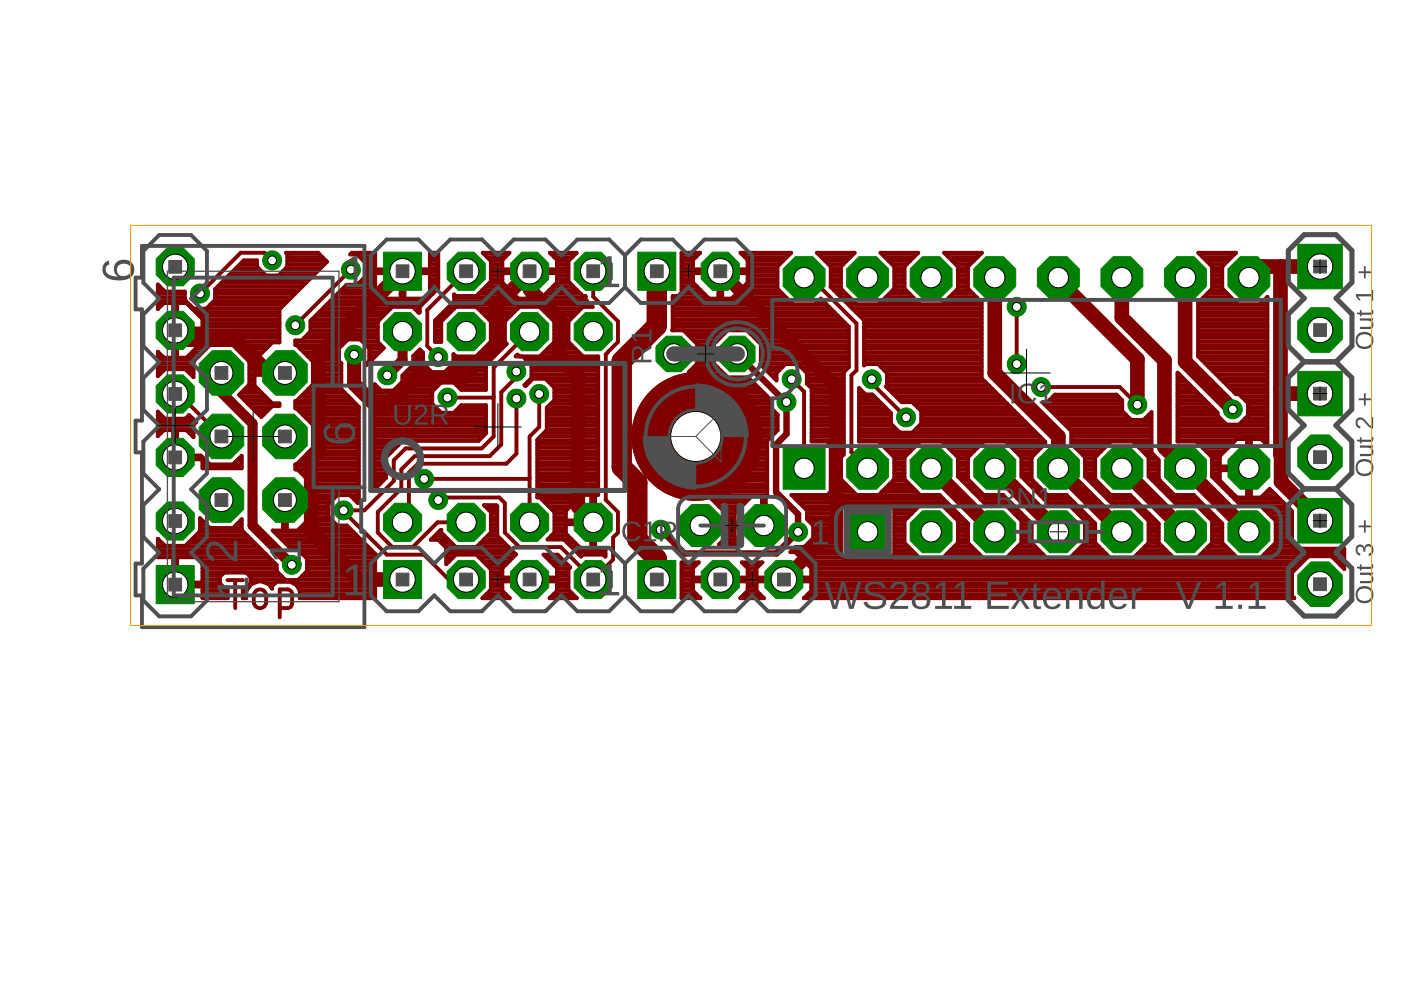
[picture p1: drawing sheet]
<svg xmlns="http://www.w3.org/2000/svg" width="297mm" height="210mm" viewBox="0 0 297 210" stroke-linecap="round" stroke-linejoin="round" font-family="sans-serif">
<g fill="none" stroke="#800000" stroke-width=".83">
<path d="M46.9 60h18M47.7 59.2h18M48.5 58.4h17.9M49.3 57.6h6.3M50.1 56.9h4.7M50.8 56.1h3.7M51.6 55.3h2.9M56.4 58.4l-1.9-1.9v-1.3h-2.8l-6.1 6.1v2.3l-1.9 1.8h-2.6l-1.9-1.8v-1.8h-4.2l-1.5-1.5v5.2l1.2-1.2h2v5.3h6.2v-2l-3.4-3.3h-2v11.5h2l3.4-3.3v-2.1h-6.2v5.4h-2l-1.2-1.2v5.2l1.5-1.5h4.3l1.7 1.7v-3.4l3.5-3.4h4.9l3.5 3.4v4.9l-2.2 2.2 4.7 4.7 2.3-2.3h1.5v-.6h-1.5l-3.7-3.8v-2.2h5.2v-.8h-5.2v-2.3l3.7-3.8h1.5v-7l10.1-10.1-1.9-1.9h-6.8l.3 .3v2.6l-1.9 1.9M57.7 55.2l-1.6-1.6h-5.1l-8.6 8.6M59.8 57.6h7.4M60.6 56.9h7.4M60.8 53.7h6.8"/>
<path d="M60.9 56.1h7.9M60.9 55.3h8.3M60.9 54.5h7.5M74.4 57.2l-11.8 11.8M74.5 53.7h5M76.2 60h3.3M76.3 54.5h3.2M76.9 59.2h2.6M77.1 55.3h2.4M77.6 58.4h1.9M77.6 57.6h7.3M77.6 56.9h1.9"/>
<path d="M77.6 56.1h1.9M84.9 58.4h.8M84.9 60h.8M84.9 59.2h.8M85.7 57.6h7.2M91.1 58.4h1.8M91.1 60h1.8M91.1 59.2h1.8M91.1 56.9h1.8M91.1 56.1h1.8M91.1 55.3h1.8M91.1 54.5h1.8"/>
<path d="M91.1 53.7h1.8M98.8 57.5l-8.2 8.2v7.7l2.3 2.3M102.5 53.7h5.4M103.3 54.5h3.8M103.8 60h2.8M104 55.3h2.5M104.1 58.4h2.4M104.1 59.2h2.4M104.1 57.6h7.8M104.1 56.9h2.4M104.1 56.1h2.4M111.9 58.4h.8"/>
<path d="M111.9 60h.8M111.9 59.2h.8M112.3 57.5l-.4 .6M112.7 57.6h7.8M116.7 53.7h5.4M117.5 54.5h3.8M118 60h2.8M118.1 58.4h2.4M118.1 59.2h2.4M118.1 56.9h2.4M118.1 56.1h2.4M118.1 55.3h2.4"/>
<path d="M125.8 57.5v5.4l5.2 5.2v4.4l-2.6 2.6v30.9l2.6 2.6v4.3l-1 1.1v4.7l-4.2 4.2-6.9-6.9h-8.8l-3.1-3.1v-6.2l-1.1-1.2h-12.4l-.6 .5M144.5 58.4h2.4M144.5 60h2.5M144.5 59.2h2.4M144.5 57.6h7.8M144.5 56.9h2.4M144.5 56.1h2.4M144.5 55.3h2.4M144.5 54.5h3M144.5 53.7h3.8M152.3 58.4h.8M152.3 60h.8"/>
<path d="M152.3 59.2h.8M153.1 57.6h11.7M157.2 53.7h10.4M157.9 54.5h8.9M158.5 60h6.3M158.5 58.4h6.3M158.5 59.2h6.3M158.5 56.9h6.3M158.5 56.1h6.7M158.5 55.3h7.5M170.5 58.9h1.4l9.7 9.7v9.9l-1.1 1.1v16.3l3.5 3.4M173.4 53.7h7.7"/>
<path d="M174.1 54.5h6.2M174.9 55.3h4.6M175.7 56.1h3M176.1 58.4h2.2M176.1 60h2.2M176.1 59.2h2.2M176.1 57.6h2.2M176.1 56.9h2.2M186.8 53.7h7.7M187.6 54.5h6.2M188.4 55.3h4.6M189.2 56.1h3"/>
<path d="M189.6 58.4h2.2M189.6 60h2.2M189.6 59.2h2.2M189.6 57.6h2.2M189.6 56.9h2.2M200.3 53.7h7.7M201.1 54.5h6.1M201.9 55.3h4.6M202.6 56.1h3.1M203.1 58.4h2.1M203.1 60h2.1M203.1 59.2h2.1"/>
<path d="M203.1 57.6h2.1M203.1 56.9h2.1M254.2 53.7h7.7M255 54.5h6.1M255.8 55.3h4.6M256.5 56.1h3.1M257 58.4h2.1M257 60h2.1M257 59.2h2.1M257 57.6h2.1M257 56.9h2.1M33.5 79.4h.3"/>
<path d="M33.5 78.6h1.1M33.5 77.8h7.5M33.5 77h7.5M33.5 76.3h7.9M33.5 75.5h.9M33.5 74.7h.1M33.5 65.4h.1M33.5 64.6h.9M33.5 63.8h6M33.5 63.1h5.7M33.5 62.3h5.7M33.5 61.5h1.1"/>
<path d="M33.5 60.7h.4M36.7 75.5h.8M36.7 74.7h.8M36.7 73.9h.8M36.7 73.2h.8M36.7 72.4h.8M36.7 71.6h.8M36.7 70.8h.8M36.7 69.3h.8M36.7 68.5h.8M36.7 67.7h.8M36.7 67h.8"/>
<path d="M36.7 66.2h.8M36.7 65.4h.8M36.7 64.6h.8M37.5 70.1h21.7M39.6 78.6h1.4M39.9 75.5h2.2M39.9 64.6h.3M40.4 79.4h.6M40.7 74.7h2.2M40.7 65.4h.3M41.4 73.9h2.3M41.5 66.2h17.7"/>
<path d="M42.2 73.2h2.3M42.2 67h17M42.9 72.4h16.3M42.9 71.6h16.3M42.9 70.8h16.3M42.9 69.3h16.3M42.9 68.5h16.3M42.9 67.7h16.3M43.8 65.4h15.6M44.6 64.6h15.6M45.3 63.8h15.7M45.6 63.1h16.2"/>
<path d="M45.6 62.3h16.9M45.6 61.5h17.7M46.2 60.7h17.9M49.4 73.2h7.8M50.2 73.9h6.2M51 74.7h4.6M51.8 75.5h3M52.5 76.3h1.6M52.9 79.4h6.3M52.9 78.6h1.1M52.9 77.8h1.1M52.9 77h1.1"/>
<path d="M62.6 72.4h10.7M62.9 73.2h9.7M63.7 73.9h8.2M64.5 74.7h7.4M64.5 71.6h15.6M65.2 75.5h6.7M65.3 70.8h14.8M65.8 70.1h14.3M65.8 69.3h14.3M65.8 68.5h14.3M66 76.3h5.9M66.1 67.7h14.4"/>
<path d="M66.3 79.4h6.1M66.3 78.6h6.1M66.3 77.8h6.1M66.3 77h6.1M66.9 67h14.4M67.7 66.2h14.4M68.5 65.4h14.3M69.2 64.6h20.2M70 63.8h20.2M70.8 63.1h9.6M71.6 62.3h8.1M72.3 61.5h7.2"/>
<path d="M72.4 77l-.5-.5v-2.6l1.8-1.9h2.7l1.9 1.9v2.6l-.5 .5M72.4 77v5.5l3.7 3.8v20.3h-.3l-1.6-1.6M73.1 60.7h6.4M76.8 72.4h3.3M77.6 73.2h3.2M77.8 77h.3M78.3 76.3h.6M78.3 75.5h1.4M78.3 74.7h2.1M78.3 73.9h2.9M84.9 63.1h.8M84.9 62.3h.8"/>
<path d="M84.9 61.5h.8M84.9 60.7h.8M85.6 79.4h17.4M86.3 78.6h5M87.1 77.8h3.4M87.6 77h2.1M87.6 76.3h2.1M87.6 75.5h2.1M87.6 75.5v1.8l-2.3 2.3v1.3l-1.9 1.9h-2.6l-1.3-1.3v22.2l2.4-2.4v-4.4l.9-.9M87.6 75.5l1.4-1.4 .7 .7v2.2l1.9 1.9h2.7l1.8-1.9M87.9 65.4h1.1M88.4 74.7h1.2"/>
<path d="M88.6 66.2h.4M89 66.2v-1.1l3.9-4v-7.5h-1.8v3.5h-5.4v6.2h3.9a1.8 1.8 0 0 0 1.5-1.5v-3.9h-11.6v3.9a1.8 1.8 0 0 0 1.6 1.5h3.8v-6.2h-5.4v-3.5h-4.9l-.3 .4h1.4l1.9 1.8v2.7l-1.9 1.9h-2.2l-7.7 7.6v2.3l-1.9 1.9h-1.3v1h.3l3.4 3.4v4.9l-3.4 3.5h-.3v1.6h.3l3.4 3.5v4.9l-3.4 3.5h-.3v1l13.5 .1M89 66.2l-.2 .2-1.3-1.3h-4.3l-3.1 3v4.4l1.3 1.3-3.6 3.6v-.4M90.3 63.1h.7M91 62.3h.8M91.1 61.5h1.4M91.1 60.7h1.8M92.2 72.4h1.4M92.2 71.6h1.4M92.2 70.8h1.4M92.2 70.1h1.4M92.2 69.3h1.4"/>
<path d="M92.2 68.5h1.4M92.5 67.7h1.5M93.3 67h1.5M94 66.2h1.5M94.6 78.6h8.4M94.8 65.4h1.5M95.4 77.8h7.6M95.6 64.6h29.6M96.1 77h7.2M96.1 76.3h8M96.1 75.5h.5M96.3 63.8h28.1"/>
<path d="M96.3 63.1h13.4M101.1 75.5h3.7M101.3 65.4h8.5M101.5 62.3h7.4M101.9 74.7h3.7M102.1 66.2h6.9M102.3 61.5h5.8M102.6 73.9h3.8M102.9 67h5.3M103 60.7h4.3M103.4 73.2h3.8M103.7 67.7h3.7"/>
<path d="M104.1 72.4h2.9M104.1 71.6h2.9M104.1 70.8h2.9M104.1 70.1h2.9M104.1 69.3h2.9M104.1 68.5h2.9M109.4 75.5h.6M109.5 78.8v1.2l-3.2 3.2v11.1l-2.5 2.4h-15.9l-2.8 2.8v4.1l-5 5v4.3l3.1 3.1h4.3l5.3-5.3h6M110.1 75.6l-.4-.4-.4 .4h5.2l3.1-3.1v-4.4l-3.1-3h-4.4l-3.1 3v4.4l.4 .4-4.4 4.4v5.4h-5.2l-1.6-1.6h-2.7l-1.8 1.9v2.6l1.8 1.9h2.7l1.6-1.6h5.2v6l-1.5 1.6h-16.2l-2.5 2.5M110.8 75.6l1.9 1.8v2.7l-1.5 1.5 .2 .3 1.6-1.6h2.7l1.8 1.9v2.7l-1.6 1.5v4.8l-2 2v12.3h.6l3.1 3.1v4.3l-1.5 1.5h3.5l3.6 3.6 .4-.4h4.4l.3 .4 .1-1.7-.2 .2h-2v-5.4h-6.2v2l3.4 3.4h2v-11.6h-2l-3.4 3.4v2h6.2v-5.4h.6v-29.3h-3.2l-3.1-3.1v-4.4l3.1-3h2.1l-1.5-1.5v-.8h-.6l-3.1-3.1v-4.4l1.8-1.7h-5.7l1.5 1.5v2h-5.4v6.2h2l3.4-3.4v-2h-11.6v2l3.4 3.4h2v-6.2h-5.4v-2l1.5-1.5h-5.7l1.8 1.7v4.4l-3.1 3.1h-4.4l-.3-.4v1.5l-4.1 4.1v4.5h1.4v-4.4l3-3h4.4l3.1 3v4.4l-3.1 3.1h-4.4l-.5-.5v1.9M111.5 76.3h15.3M111.9 63.1h.8"/>
<path d="M111.9 62.3h.8M111.9 61.5h.8M111.9 60.7h.8M112.3 77h14.5M112.3 70.3l-7.6 7.6v14.6l-2.6 2.6h-16.1l-2.5 2.5v4.4l-6.2 6.2h-4.4v.3l9.1 9.1h7.9l5.2 5.3h3.7M112.7 79.4h14.1M112.7 78.6h14.1M112.7 77.8h14.1M114.6 75.5h8.9M114.8 65.4h8.5M114.9 63.1h9.3M115.3 74.7h7.4"/>
<path d="M115.6 66.2h6.9M115.7 62.3h7.4M116.1 73.9h5.9M116.4 67h5.3M116.5 61.5h5.8M116.9 73.2h4.3M117.1 67.7h3.8M117.3 60.7h4.3M117.6 72.4h2.9M117.6 71.6h2.9M117.6 70.8h2.9M117.6 70.1h2.9"/>
<path d="M117.6 69.3h2.9M117.6 68.5h2.9M142.6 69.3h37.4M142.6 68.5h36.6M142.6 67.7h35.8M142.6 67h35.1M142.6 66.2h34.3M142.6 65.4h33.5M142.6 64.6h32.7M142.6 63.8h24.8M142.6 63.1h7.5M144.3 62.3h5"/>
<path d="M144.5 61.5h4M144.5 60.7h3.3M144.9 70.1h9.3M145.7 70.8h7.8M146.3 78.6h6.5M146.5 71.6h6.2M147.1 77.8h5M147.3 72.4h4.6M147.8 77h3.5M147.8 76.3h3.5M147.8 75.5h3.5M147.8 74.7h3.5"/>
<path d="M147.8 73.9h3.5M147.8 73.2h3.5M147.8 77.1l-1.8 1.8 2.8-.2M148.8 78.7l4.9 1.4M148.8 78.7h.1M151.3 79.4h2.3M151.3 77.1l3 2.9h4.1l.1-.1 5 5v1.7l1.4 1.3v3.3l-2.2 2.3 .1 11.7h-.5v5.8h-6.6v-2.2l3.7-3.6h2.1v6.6h-5.8v2.2l1.5 1.4h-4.8l1.7-1.7v-4.6l-3.2-3.3 2.8-.8M151.3 77.1v-4.1l3-3h4.1l2.9 3v4.1M152.3 63.1h.8M152.3 62.3h.8M152.3 61.5h.8M152.3 60.7h.8"/>
<path d="M155.4 63.1h11.3M156.1 62.3h9.8M156.9 61.5h8.2M157.7 60.7h7.1M158.4 70.1h21.6M159.2 70.8h20.8M160 71.6h20M160.7 72.4h19.3M161.3 77h18.7M161.3 76.3h18.7M161.3 75.5h18.7M161.3 74.7h18.7"/>
<path d="M161.3 73.9h18.7M161.3 73.2h18.7M161.3 77.1l-.1 .1 3.4 3.5v-1.6l1.9-1.9h2.7l1.9 1.9v2.2l1 1v11.3h3.3l.7 .7v9.9M161.8 77.8h4.1M162.6 78.6h2.5M163.3 79.4h1.3M169.8 77.8h10.2M170.6 78.6h8.6M171.1 79.4h7.8M173.5 63.8h1.1M176.1 60.7h2.2M176.8 61.5h1.8"/>
<path d="M177.6 62.3h1.8M178.4 63.1h1.7M179.1 63.8h1.8M179.9 64.6h28.2M180 69.3l-6-6-1.2 1.2h-4.7l-3.3-3.3v-4.7l2.9-2.9h-10.7l1.5 1.5v2h-5.4v6.2h2l3.4-3.4v-2h-11.6v2l3.4 3.4h2v-6.2h-5.4v-2l1.5-1.5h-3.9v8.5l-.7 .7h-1.2l-.1 7.2h2.4l2.9 3v4.1M180 69.3v8.6l-1.1 1v17.4l-.6 .6v4.7l3.3 3.3h4.7l3.3-3.3v-4.7l-3.3-3.3h-4.2v-11.3l1.4 1.3h1.5l3.9 4v2.2l1.9 1.9h2.6l1.9-1.9v-2.6M180.7 65.4h27.4M181.5 66.2h26.6M182.2 67h25.9M183 67.7h25.1M183.2 77h24.9M183.2 76.3h24.9"/>
<path d="M183.2 75.5h24.9M183.2 74.7h24.9M183.2 73.9h24.9M183.2 73.2h24.9M183.2 72.4h24.9M183.2 71.6h24.9M183.2 70.8h24.9M183.2 70.1h24.9M183.2 69.3h24.9M183.2 68.5h24.9M186.8 77.8h21.3M187 63.8h7.4"/>
<path d="M187.6 78.6h20.5M187.7 63.1h5.9M188 79.4h20.1M188.5 62.3h4.3M189.3 61.5h2.8M189.6 60.7h2.2M200.4 63.8h7.5M201.2 63.1h5.9M202 62.3h4.3M202.8 61.5h2.7M203.1 60.7h2.1M215.6 65.1v12.1"/>
<path d="M249.7 79.4h.3M254 75.5h14.7M254 74.7h14.7M254 73.9h14.7M254 73.2h14.7M254 72.4h14.7M254 71.6h14.7M254 70.8h14.7M254 70.1h14.7M254 69.3h14.7M254 68.5h14.7M254 67.7h14.7"/>
<path d="M254 67h14.7M254 66.2h14.7M254 65.4h14.7M254 64.6h14.7M254.4 63.8h7.4M254.7 76.3h14M255.1 63.1h5.9M255.5 77h13.2M255.9 62.3h4.3M256.3 77.8h12.4M256.7 61.5h2.8M257 60.7h2.1"/>
<path d="M257.1 78.6h11.6M257.9 79.4h10.8M267.8 63.8h.9M268.6 63.1h.1M33.5 87.3l1.5 1.5h4.3l.8-.8 1.5 1.5-.6 .6v2.6l-1.5-1.5h-2v6.2h5.4v1.9h8.3v-2.7l-1.8 1.9h-4.9l-1.9-1.9h-5.9v-5.4h-2l-1.2 1.3zM33.5 91.8h.6M33.5 91h7.5M33.5 90.3h7.5M33.5 89.5h8.1M33.5 88.7h1.4M33.5 87.9h.6M36.7 96.5h.8"/>
<path d="M36.7 95.7h.8M36.7 94.9h.8M36.7 94.1h.8M36.7 93.4h.8M36.7 92.6h.8M36.7 91.8h.8M37.1 83.5h.8l9 9M37.5 97.2h5.7M39.4 88.7h1.4M40.1 91.8h.9M40.9 92.6h.1M42.9 98.8h8.3"/>
<path d="M42.9 98h1.1M49.8 98h1.4M50.6 97.2h.6M51 84h5.2M51.1 83.3h4.4M51.8 84.8h5.2M51.9 82.5h2.8M52.6 85.6h6.6M52.7 81.7h1.3M52.9 80.9h1.1M52.9 80.2h1.1M53.3 86.4h4.1"/>
<path d="M54.1 87.1h2.6M54.9 87.9h1M62.6 98.8h13.5M62.6 86.4h13.5M62.6 85.6h12.8M63.1 84.8h11.5M63.1 99.5l3.8 3.8v2.3h-6.1v6.9h2.3l3.8-3.8v-2.3h-6.9v6.1h-2.2l4.1 4h1.3l1.9 1.9v2.7l-1.9 1.9h-2.7l-1.8-1.9v-1.3l-7.5-7.4v-2.3l-1.8 1.9h-4.9l-2.1-2.1v2.7l-3.1 3.1h-4.3l-1.5-1.5v4h3.2v5.3h6.2v-3.8a1.73 1.73 0 0 0-1.5-1.5h-3.9v6.2h5.4v2.4h5.4v-2.2h-.8l-.9-.9M63.3 98h12.8M63.4 87.1h12.7M63.8 84h10.1M64.1 97.2h12M64.2 87.9h11.9"/>
<path d="M64.6 83.3h8.5M64.9 96.5h11.2M65 88.7h11.1M65.4 82.5h7M65.7 95.7h10.4M65.7 89.5h10.4M66.2 81.7h6.2M66.3 94.9h9.8M66.3 94.1h9.8M66.3 93.4h9.8M66.3 92.6h9.8M66.3 91.8h9.8"/>
<path d="M66.3 91h9.8M66.3 90.3h9.8M66.3 80.9h6.1M66.3 80.2h6.1M79.5 98.8h2.4M79.5 98h2.4M79.5 97.2h2.4M79.5 96.5h2.8M79.5 95.7h3.6M79.5 94.9h4.4M79.5 94.1h5.1M79.5 93.4h22.1"/>
<path d="M79.5 92.6h22.8M79.5 91.8h23.5M79.5 91h23.5M79.5 90.3h23.5M79.5 89.5h23.5M79.5 88.7h23.5M79.5 87.9h23.5M79.5 87.1h13.7M79.5 86.4h12.9M79.5 85.6h12.2M79.5 84.8h12.2M79.5 84h12.2"/>
<path d="M79.5 83.3h12.2M79.5 82.5h1M79.5 81.7h.2M79.5 99.6h2.4M82.8 96h.1M83.8 82.5h8.3M84.4 94.4h.1M84.5 81.7h8.4M85.3 80.9h17.7M85.3 80.2h17.7M96.6 87.1h6.4M96.8 81.7h6.2"/>
<path d="M97.4 86.4h5.6M97.6 82.5h5.4M104.7 84.1l-.2 .2h-9.6M109.5 84.5v11.7l-2.1 2.1h-18.8l-1.9 1.9v9.2l-1.4 1.3M111.3 81.7h.3M111.9 80.9h.5M112.7 80.2h14.1M113.9 98.8h12.9M113.9 98h12.9M113.9 97.2h12.9M113.9 96.5h12.9M113.9 95.7h12.9"/>
<path d="M113.9 94.9h12.9M113.9 94.1h12.9M113.9 93.4h12.9M113.9 99.6h12.9M114.3 83.5v7l-2 2v18.2M114.6 92.6h12.2M115.3 91.8h11.5M115.9 91h10.9M115.9 90.3h10.9M115.9 89.5h10.9M115.9 88.7h10.9M115.9 87.9h10.9"/>
<path d="M115.9 87.1h10.9M116 86.4h10.8M116.3 80.9h10.5M116.8 85.6h10M117.1 81.7h9.7M117.5 84.8h9.3M117.5 84h9.3M117.5 83.3h9.3M117.5 82.5h9.3M153.7 80.1l4.1 3.1M153.7 80.1h.1M153.8 80.2h5"/>
<path d="M154.8 80.9h4.8M155.9 81.7h4.4M156.9 82.5h4.2M157.8 83.2l2.7 4.3M157.8 83.2h.1M157.9 83.3h4M158.3 84h4.4M158.8 84.8h4.6M159.3 99.6h3.4M159.3 85.6h4.2M159.7 98.8h3M159.8 86.4h3.7"/>
<path d="M160.2 98h2.5M160.3 87.1h3.8M160.5 97.6h.1M160.5 97.6l-2.7 4.3M160.5 87.5l.9 5-.9 5.1M160.5 87.5h.1M160.5 97.2h2.2M160.6 87.9h4.3M160.7 96.5h2M160.7 88.7h4.2M160.8 95.7h1.9M160.9 89.5h4"/>
<path d="M161 94.9h1.7M161 90.3h3.9M161.1 94.1h1.6M161.1 91h3.8M161.3 93.4h1.5M161.3 91.8h3M161.4 92.6h2.1M164.1 80.2h.5M167.9 80.4l2.6 2.6v16.3M171.1 80.9h7.8M171.1 80.2h7.8M171.4 81.7h7.5"/>
<path d="M172.1 93.4h6.8M172.1 92.6h6.8M172.1 91.8h6.8M172.1 91h6.8M172.1 90.3h6.8M172.1 89.5h6.8M172.1 88.7h6.8M172.1 87.9h6.8M172.1 87.1h6.8M172.1 86.4h6.8M172.1 85.6h6.8M172.1 84.8h6.8"/>
<path d="M172.1 84h6.8M172.1 82.5h6.8M172.1 83.3h6.8M175.9 94.1h3M176.1 98.8h2.2M176.1 98h2.2M176.1 97.2h2.2M176.1 96.5h2.7M176.1 95.7h2.8M176.1 94.9h2.8M176.1 99.6h2.2M182.1 93.4h39.2"/>
<path d="M182.1 92.6h38.4M182.1 91.8h37.6M182.1 91h8M182.1 90.3h7.2M182.1 89.5h6.8M182.1 88.7h6.8M182.1 87.9h6.8M182.1 87.1h6.3M182.1 86.4h5.6M182.1 85.6h4.8M182.1 84.8h4M182.1 84h3.3"/>
<path d="M182.1 83.3h1M182.1 82.5h.2M184.8 80.4v.8l7.3 7.3M186.8 94.1h7.8M187.6 94.9h6.2M188 81.7h21.6M188 80.9h20.9M188 80.2h20.1M188.4 95.7h4.6M188.4 82.5h22M189.1 96.5h3.1M189.1 83.3h22.1"/>
<path d="M189.6 98.8h2.2M189.6 98h2.2M189.6 97.2h2.2M189.6 99.6h2.2M189.9 84h22.1M190.7 84.8h22M193.7 85.6h19.8M194.1 91h24.8M194.5 86.4h19.8M194.9 90.3h23.3M195.3 87.1h19.8M195.3 87.2l-1.9-1.9h-2.2l-3.4-3.3 .2-.3v-2.6l-1.8-1.9h-2.7l-.3 .3v-9.6l-7.1-7v-4.4l-2.9-2.9h8l-2.9 2.9v4.7l3.3 3.3h4.7l3.3-3.3v-4.7l-2.9-2.9h8l-2.9 2.9v4.7l3.3 3.3h4.7l3.3-3.3v-4.7l-2.9-2.9h8l-3 2.9v4.7l2.9 2.9v16.1l13.5 13.5v.3l-2.9 2.9v4.7l3.3 3.3h4.1l6.1 6.1v4.1"/>
<path d="M195.3 89.5h22.1M195.3 88.7h21.3M195.3 87.9h20.5M200.3 94.1h7.7M201.1 94.9h6.2M201.8 95.7h4.7M202.6 96.5h3.1M203.1 98.8h2.1M203.1 98h2.1M203.1 97.2h2.1M203.1 99.6h2.1M213.8 94.1h7.7"/>
<path d="M214.5 94.9h6.2M215.3 95.7h4.7M216.1 96.5h3.1M216.6 98.8h2.1M216.6 98h2.1M216.6 97.2h2.1M216.6 99.6h2.1M220.7 82.1h16.7l3.8 3.7M221.3 85.6h16.6M222.1 86.4h15.8M222.5 84.8h15.4M222.9 87.1h15"/>
<path d="M223.3 84h13.8M223.6 87.9h15.1M224.4 88.7h15.1M225.2 89.5h18.9M226 90.3h18.1M226.8 91h17.3M227.1 93.4h17M227.1 92.6h17M227.1 91.8h17M227.2 94.1h7.8M228 94.9h6.2M228.8 95.7h4.6"/>
<path d="M229.6 96.5h3.1M230 98.8h2.2M230 98h2.2M230 97.2h2.2M230 99.6h2.2M237.9 87.1l1.9 1.9h2.7l1.6-1.6v8.6l1.6 1.5v4.1l3.3 3.3h4.1l6 6.1v4.1M237.9 87.1v-2.2l-1.2-1.2h-13l-1.6 1.6h-1.1l6.1 6.1v2.6l2.9 2.9v4.1l6.1 6.1h4.1l3.3 3.3v4.7M240.7 94.1h3.4M241.5 94.9h2.6M242.3 95.7h1.8M242.8 88.7h1.3M243 96.5h1.6"/>
<path d="M243.5 98.8h2.2M243.5 98h2.2M243.5 97.2h1.9M243.5 99.6h2.2M243.6 87.9h.5M249.7 93.4h12.3M249.7 92.6h19M249.7 91.8h19M249.7 91h19M249.7 90.3h19M249.7 89.5h9.8M249.7 88.7h9"/>
<path d="M249.7 87.9h8.4M249.7 87.1h8.1M249.7 86.4h7.3M249.7 85.6h6.5M249.7 84.8h5.8M249.7 84h5M249.7 83.3h4.2M249.7 82.5h3.4M249.7 81.7h2.7M249.7 80.9h1.9M249.7 80.2h1.1M254.2 94.1h7"/>
<path d="M255 94.9h5.4M255.7 95.7h3.9M256.5 96.5h2.3M257 98.8h1.6M257 98h1.6M257 97.2h1.6M257 99.6h7.4M258.6 80.2h10.1M259.4 80.9h9.3M260.2 81.7h8.5M260.9 82.5h7.8M261.7 83.3h7"/>
<path d="M263.1 84h5.6M263.2 89.5h5.5M263.9 84.8h4.8M264 88.7h4.7M264.4 98.9h.8v-5.8h2.2l1.3 1.3v-31.5l-1.6 1.6h-4.6l-3.4-3.3v-4.7l3-2.9h-8l2.9 2.9v4.7l-3 3v11.4l8.1 8h.6l1.9 1.9v2.6l-1.9 1.9h-2.7l-1.9-1.9v-.6l-8.4-8.5v14.6h4l3.3 3.3v4.1l6.1 6.1h4l3.4 3.3v4.7M264.4 98.8h.8M264.4 98h.8M264.4 97.2h.8M264.4 96.5h.8M264.4 95.7h.8M264.4 94.9h.8M264.4 94.1h.8"/>
<path d="M264.4 93.4h.8M264.4 98.9h-5.8v-2.2l3.6-3.6h2.2v12.4h-2.2l-3.6-3.6v-2.2h6.6v5.8h2.2l1.8-1.8 4.7 4.7v7.2l.7 .7h10.4v4.3l-2.7-2.7h-4.9l-3.5 3.5v4.9l.5 .5h-104l1.6-1.5v-2h-5.4v-.9h5.4v-1.9l-3.4-3.4h-1l1.1-1.1h1.8l1.9-1.9v-2.7l-1.3-1.3v-1.9l-3.3-3.3h7.6l.7-.7M264.6 87.9h4.1M264.6 87.1h4.1M264.6 86.4h4.1M264.6 85.6h4.1M267.7 93.4h1M268.4 94.1h.3M33.5 117.4h22.8M33.5 116.6h22M33.5 115.9h21.2M33.5 115.1h.8"/>
<path d="M33.5 114.3h.1M36.7 119.8h.8M36.7 119h.8M36.7 118.2h.8M39.9 115.1h14.1M40.7 114.3h12.5M41.5 113.6h10.9M41.7 118.2h15.4M42.3 112.8h9.3M42.4 112h8.8M42.4 111.2h1.4M42.4 110.4h.6"/>
<path d="M42.7 119h15.1M42.9 119.8h15.7M50.1 111.2h1.1M50.9 110.4h.3M58.1 112.8h16.8M58.9 113.6h16.8M59.7 114.3h16.8M60 112h.8M60 111.2h.8M60 110.4h.8M60 109.7h.8M60 108.9h.8"/>
<path d="M60 108.1h.8M60 107.3h.8M60 106.6h.8M60.5 115.1h16.7M60.8 105.8h9.9M61.2 115.9h16.8M63.3 116.6h15.5M63.6 112h10.5M63.9 100.4h12.2M64.1 117.4h15.4M64.4 111.2h6.9M64.7 101.1h11.4"/>
<path d="M64.9 118.2h14.8M65.1 119.8h14.4M65.1 119h14.4M65.1 110.4h5.4M65.4 101.9h10.7M65.9 109.7h3.9M66.2 102.7h9.9M66.7 108.9h2.9M66.9 108.1h2.7M66.9 107.3h2.7M66.9 106.6h3.1M66.9 105h9.2"/>
<path d="M66.9 104.2h9.2M66.9 103.5h9.2M71.5 105l-1.9 1.9v2.6l1.9 1.9h2.1l6.3 6.4-.4 .8v3.8h5.4v.9h-5.4v3.5h-15.9v-1.5l-.7-1.2M75 105.8h1.1M75.8 106.6h.3M79.5 103.5h.2M79.5 102.7h1M79.5 101.9h1.8M79.5 101.1h2.4M79.5 100.4h2.4M91.5 114.3h3.5M92.2 113.6h2"/>
<path d="M93 112.8h.6M93.6 115.1h2.2M94.4 115.9h2.1M94.6 119h.7M94.6 118.2h1.4M94.6 117.4h14.7M94.6 116.6h13.9M101.1 115.9h6.6M101.6 118.2h7.2M101.9 115.1h5.1M102.4 119h5.6M102.7 114.3h3.5"/>
<path d="M102.8 107.3h2.6M103.1 119.8h4.1M103.4 113.6h2M103.6 108.1h1.8M104.1 112.8h1.3M104.1 112h1.3M104.1 111.2h1.3M104.1 110.4h1.3M104.1 109.7h1.3M104.1 108.9h1.3M105.4 107.3l-.2-.2h-2.6l1.5 1.5v4.3l-3.1 3.1h-4.4l-3-3.1v-.5l-2.2 2h1.5l1.7 1.7v3.5l2-2h4.4l3.1 3.1v4.3l-1.8 1.8h5.8l-1.6-1.5v-2h5.4v-.9h-5.4v-1.9l2.9-2.9-.9-.9M105.4 107.3v6.3l3.1 3.1"/>
<path d="M112.3 101.3l-.2 .2h-22.2M113.9 105h9.4M113.9 104.2h12.9M113.9 103.5h12.9M113.9 102.7h12.9M113.9 101.9h12.9M113.9 101.1h12.9M113.9 100.4h12.9M114.8 105.8h7.7M115.2 117.6h3l2.7 2.7-.4 .4v4.3l1.8 1.8h-5.8l1.6-1.5v-2h-5.4v-.9h5.4v-1.9zM115.5 106.6h6.3M115.8 118.2h3"/>
<path d="M116.1 114.3h5.1M116.3 107.3h4.7M116.6 119h3M116.9 113.6h3.5M117.1 108.1h3.1M117.4 119.8h3M117.6 112.8h2.4M117.6 112h2.4M117.6 111.2h2.4M117.6 110.4h7.8M117.6 109.7h2.4M117.6 108.9h2.4"/>
<path d="M120.3 115.1h1.6M121.1 115.9h1.6M121.9 116.6h6.5M122.6 117.4h5.8M125.4 115.9h.8M125.4 115.1h.8M125.4 114.3h.8M125.4 113.6h.8M125.4 112.8h.8M125.4 112h.8M125.4 111.2h.8M125.4 109.7h.8"/>
<path d="M125.4 108.9h.8M125.4 108.1h.8M125.4 107.3h.8M125.4 106.6h.8M125.4 105.8h.8M125.4 105h.8M144.5 119.2h3.7l-1.3 1.3v1.9h5.4v.9h-5.4v2l1.6 1.5h-4zM144.5 119.8h3.1M151 105.8h7.8M151.6 106.6h6.4M152.4 107.3h4.9M152.8 115.1h4.1"/>
<path d="M153.2 108.1h3.3M153.6 114.3h2.5M153.7 105h.1M153.7 105h9M154 108.9h1.7M154.1 113.6h1.6M154.1 112.8h1.6M154.1 112h1.6M154.1 111.2h7.4M154.1 110.4h1.6M154.1 109.7h1.6M154.7 104.2h8"/>
<path d="M155.8 103.5h6.9M156.8 102.7h5.9M157.8 101.9l-4.1 3.1M157.8 101.9v.1M157.8 119.8h3.3M157.8 101.9h4.9M158.3 101.1h4.4M158.8 100.4h3.9M161.5 110.4h.8M161.5 109.7h.8M161.5 108.9h.8M161.5 108.1h.8"/>
<path d="M161.5 107.3h.8M161.5 106.6h.8M161.5 105.8h.8M167.9 105h31.3M168 116.6h10.3M168.7 105.8h31.3M169 117.4h9.3M169.4 106.6h31.4M169.7 118.2h9.1M170.2 107.3h8.6M170.5 119h105.9M170.6 115.9h7.7"/>
<path d="M171 108.1h7.3M171.1 109.7h7.2M171.1 108.9h7.2M171.3 119.8h104.3M171.4 115.1h6.9M171.4 110.4h6.9M172.2 114.3h6.1M172.2 111.2h6.1M172.4 113.6h5.9M172.4 112.8h5.9M172.4 112h5.9M176.1 104.2h4.8"/>
<path d="M176.1 103.5h4M176.1 102.7h3.2M176.1 101.9h2.5M176.1 101.1h2.2M176.1 100.4h2.2M178.3 107.8l.7-.7h9.9l.7 .7v9.9l-.7 .7h-9.9l-.7-.7zM187 104.2h7.4M187.8 103.5h5.8M188.6 102.7h4.2M189.1 118.2h5.8M189.1 107.3h5.7M189.3 101.9h2.7"/>
<path d="M189.6 117.4h4.5M189.6 116.6h3.7M189.6 115.9h3M189.6 115.1h2.2M189.6 114.3h2.2M189.6 113.6h2.2M189.6 112.8h2.2M189.6 112h2.2M189.6 111.2h2.2M189.6 110.4h2.2M189.6 109.7h2.9M189.6 108.9h3.7"/>
<path d="M189.6 108.1h4.5M189.6 101.1h2.2M189.6 100.4h2.2M200 118.2h8.3M200 107.3h1.6M200.7 117.4h6.9M200.8 108.1h1.6M201.5 116.6h5.3M201.6 108.9h1.5M202.3 115.9h3.7M202.3 109.7h1.6M203.1 115.1h2.2"/>
<path d="M203.1 114.3h2.1M203.1 113.6h2.1M203.1 112.8h2.1M203.1 112h2.1M203.1 111.2h2.1M203.1 110.4h1.6M203.1 100.4h2.1M203.2 101.1h2M203.9 101.9h1.6M204.7 102.7h1.6M205.2 115.1v-4.1l-6-6.1h-4.1l-3.3-3.3v-4.7l3.3-3.3h4.7l3.3 3.3v4.1l6 6.1h4.2l3.3 3.3v4.7M205.2 115.1l3.4 3.3h4.7l3.3-3.3"/>
<path d="M205.5 103.5h1.6M206.3 104.2h1.5M207.1 105h5.6M207.8 105.8h5.7M208.6 106.6h5.7M213.4 118.2h8.4M213.5 107.3h1.6M214.2 117.4h6.8M214.3 108.1h1.5M215 116.6h5.3M215 108.9h1.6M215.8 115.9h3.7"/>
<path d="M215.8 109.7h1.6M216.6 115.1h2.1M216.6 114.3h2.1M216.6 113.6h2.1M216.6 112.8h2.1M216.6 112h2.1M216.6 111.2h2.1M216.6 110.4h1.6M216.6 100.4h2.1M216.6 101.1h2.1M217.4 101.9h1.6M218.2 102.7h1.6"/>
<path d="M218.7 115.1v-4.1l-6-6.1h-4.1l-3.4-3.3v-4.7l3.4-3.3h4.7l3.3 3.3v4.1l6 6.1h4.1l3.3 3.3v4.7M218.7 115.1l3.3 3.3h4.7l3.3-3.3M219 103.5h1.5M219.8 104.2h1.5M220.5 105h5.7M221.3 105.8h5.7M222.1 106.6h5.7M226.9 118.2h8.4M227 107.3h1.5M227.7 117.4h6.8M227.7 108.1h1.6M228.5 116.6h5.2"/>
<path d="M228.5 108.9h1.6M229.3 115.9h3.7M229.3 109.7h1.6M230 115.1h2.2M230 114.3h2.2M230 113.6h2.2M230 112.8h2.2M230 112h2.2M230 111.2h2.2M230 110.4h1.6M230 100.4h2.2M230.1 101.1h2.1"/>
<path d="M230.9 101.9h1.6M231.7 102.7h1.5M232.2 115.1l3.3 3.3h4.7l3.3-3.3M232.5 103.5h1.5M233.2 104.2h1.6M234 105h5.7M234.8 105.8h5.7M235.6 106.6h5.6M240.4 118.2h8.4M240.4 107.3h1.6M241.2 117.4h6.8M241.2 108.1h1.6"/>
<path d="M242 116.6h5.2M242 108.9h1.6M242.7 115.9h3.7M242.8 109.7h1.5M243.5 115.1h2.2M243.5 114.3h2.2M243.5 113.6h2.2M243.5 112.8h2.2M243.5 112h2.2M243.5 111.2h2.2M243.5 110.4h1.6M243.5 100.4h2.2"/>
<path d="M243.6 101.1h2.1M244.4 101.9h1.5M245.2 102.7h1.5M245.7 115.1v-4.1l-6.1-6.1h-4.1l-3.3-3.3v-4.7l3.3-3.3h4.7l3.3 3.3v4.1l6.1 6.1h4.1l3.3 3.3v4.7M245.7 115.1l3.3 3.3h4.7l3.3-3.3M245.9 103.5h1.6M246.7 104.2h1.6M247.5 105h5.7M248.3 105.8h5.6M249 106.6h5.7M253.9 118.2h8.4M253.9 107.3h1.6"/>
<path d="M254.7 117.4h6.8M254.7 108.1h1.5M255.4 116.6h5.3M255.5 108.9h1.5M256.2 115.9h3.7M256.2 109.7h1.6M257 115.1h2.1M257 114.3h2.1M257 113.6h2.1M257 112.8h2.1M257 112h2.1M257 111.2h2.1"/>
<path d="M257 110.4h1.6M257 100.4h1.6M257.1 101.1h1.5M257.9 101.9h.8M258.6 102.7h.8M259.1 115.1l3.4 3.3h4.6l3.4-3.3M259.4 103.5h.8M260.2 104.2h.8M261 105h.8M261.7 105.8h9.6M262.5 106.6h9.6M264.4 105h.8"/>
<path d="M264.4 104.2h.8M264.4 103.5h.8M264.4 102.7h.8M264.4 101.9h.8M264.4 101.1h.8M264.4 100.4h.8M267.4 118.2h9.7M267.4 107.3h5.5M267.8 105h2.8M268.1 117.4h16.9M268.2 108.1h5.5M268.6 104.2h1.2"/>
<path d="M268.9 116.6h16.1M268.9 108.9h5M269.7 115.9h4.5M269.7 109.7h4.2M270.5 115.1h3.4M270.5 114.3h3.4M270.5 113.6h3.4M270.5 112.8h3.4M270.5 112h3.4M270.5 111.2h3.4M270.5 110.4h3.4M282.6 118.2h2.4"/>
<path d="M283.4 119h1.6M284.1 119.8h.9M36.7 122.9h.8M36.7 122.1h.8M36.7 121.3h.8M36.7 120.5h.8M37.5 123.7h9.1M42.9 126.7h5.4M42.9 126h5.4M42.9 125.2h5.4M42.9 124.4h4.5M42.9 122.9h3.7"/>
<path d="M42.9 122.1h3.9M42.9 121.3h16M42.9 120.5h15.8M46.6 123.7v-1.4l.9-.9h4.7l.9 .9v1.4M48.2 123h3.3M49.9 123v5.9M51.5 126.7h.7M51.5 126h.7M51.5 125.2h.8M52.4 124.4h.5M52.9 122.1h6.7M53.1 123.7l-.9 .9h-.7v2.2h.7v-1.5l1.1-1.5"/>
<path d="M53.1 123.7h.7M53.1 122.9h7.3M53.3 123.8h.1M54.1 125.4a1.31 1.31 0 0 1 1.5-.3 1.31 1.31 0 0 1 .8 1.2 2.38 2.38 0 0 1-.3 2.2 1.32 1.32 0 0 1-1.4 .3 1.32 1.32 0 0 1-.9-1.2 2.55 2.55 0 0 1 .3-2.2zM55.1 123.2l1.8 .6M55.1 123.2h.1M55.1 123.2l-1.8 .6M56.5 123.7h1.8M56.9 123.8l.8 1v-.5l.9-.9h3l1.3 .7M56.9 123.8h.1M57.4 124.4h.3M59.3 128.9h1.9l.6-.5 .1-.5v-2.2l-.5-.6-.5-.1h-1.6v5.9"/>
<path d="M62.1 123.7h17.4M62.9 124.1h.1M63.1 124.4h16.4M63.3 122.9h21.6M63.5 125.2h16M63.6 126.7h15.9M63.6 126h15.9M64.1 122.1h15.4M64.9 121.3h14.6M65.1 120.5h14.4M102.4 126.7h5.6M103.1 126h4.1"/>
<path d="M103.9 125.2h2.6M103.9 120.5h2.6M104.1 124.4h2.4M104.1 123.7h2.4M104.1 122.9h7.8M104.1 122.1h2.4M104.1 121.3h2.4M112.7 122.9h7.8M116.6 126.7h5.6M117.4 126h4.1M118.1 125.2h2.6M118.1 124.4h2.4"/>
<path d="M118.1 123.7h2.4M118.1 122.1h2.4M118.1 121.3h2.4M118.1 120.5h2.6M144.5 126.7h3.9M144.5 126h3.1M144.5 125.2h2.4M144.5 124.4h2.4M144.5 123.7h2.4M144.5 122.9h7.8M144.5 122.1h2.4M144.5 121.3h2.4"/>
<path d="M144.5 120.5h2.4M153.1 122.4h5.4v-1.9l-1.2-1.3h4.3l-1.2 1.3v1.9h5.4v.9h-5.4v2l1.6 1.5h-5l1.5-1.5v-2h-5.4zM153.1 122.9h12.7M157 126.7h4.9M157.8 126h3.3M158.5 125.2h1.9M158.5 124.4h1.9M158.5 123.7h1.9M158.5 122.1h1.9M158.5 121.3h1.9M158.5 120.5h1.9M166.6 122.9h107.3"/>
<path d="M170.5 126.7h103.9M171.3 126h102.6M172 125.2h101.9M172 124.4h101.9M172 123.7h101.9M172 122.1h101.9M172 121.3h102M172 120.5h102.8M284.9 120.5h.1"/>
<circle cx="197.4" cy="112.8" r="6.1"/>
</g>
<path d="M111.9 58.1l-6.7 6.8v8l-7.1 7.1h-9.9l-5.8 5.8h-2.9l-4.4-4.4v-6.2M112.3 57.5v3.9l6.3 6.3v8l4 4v27.8l3.2 3.2" fill="none" stroke="#800000" stroke-width="3"/>
<path d="M152.7 57.5l24.7 24.6v29.6l-11.2 11.2" fill="none" stroke="#800000" stroke-width="2.7"/>
<g fill="none" stroke="#800000" stroke-width="3.1">
<path d="M85.3 57.5l-17.8 17.9v20.1l-1.5 1.5v15.8l10.1 10.1h9.2M210.9 58.9v20.2l13.5 13.4v6.8l13.4 13.5M224.4 58.9v.5l16.8 16.8v9.6M237.8 58.9v8.5l9.1 9v18.4l17.9 18M251.3 58.9v17.8l10.1 10.1M271.5 56.5v39.8l.1 .2v5.7l8.3 8.2M279.9 56.5h-12.7l-2.4 2.4M37.1 70l2 2h10.8l7 7.1h3.5M197.4 99.3l13.5 13.5M210.9 99.3l13.5 13.5M237.8 99.3l13.5 13.5M271.5 82.4l1 1.1h7.4"/>
<path d="M60.4 106h5.6"/>
</g>
<path d="M156.3 75l10.2 10.2h.3v6.8l-2.3 2.2v10.2l4.7 4.6v3.8l-4.6 4.5h-19.5l-5-5" fill="none" stroke="#800000" stroke-width="1.4"/>
<path d="M46.9 79.1v4.1l6.7 6.6v21.6l8.3 8.4M85.3 70.3v6l-3.2 3.3" fill="none" stroke="#800000" stroke-width="2.2"/>
<path d="M139.3 57.5v11.6l-7.5 7.4v22.5l3.3 3.3v12.1l4.2 4.1v4.4" fill="none" stroke="#800000" stroke-width="4.3"/>
<circle cx="85.3" cy="110.7" r="4.4" fill="#008000" stroke="#008000" stroke-width=".21"/>
<circle cx="85.3" cy="110.7" r="2.16" fill="#fff" stroke="#000" stroke-width=".21"/>
<circle cx="98.8" cy="110.7" r="4.4" fill="#008000" stroke="#008000" stroke-width=".21"/>
<circle cx="98.8" cy="110.7" r="2.16" fill="#fff" stroke="#000" stroke-width=".21"/>
<circle cx="112.3" cy="110.7" r="4.4" fill="#008000" stroke="#008000" stroke-width=".21"/>
<circle cx="112.3" cy="110.7" r="2.16" fill="#fff" stroke="#000" stroke-width=".21"/>
<circle cx="125.8" cy="110.7" r="4.4" fill="#008000" stroke="#008000" stroke-width=".21"/>
<circle cx="125.8" cy="110.7" r="2.16" fill="#fff" stroke="#000" stroke-width=".21"/>
<circle cx="125.8" cy="70.3" r="4.4" fill="#008000" stroke="#008000" stroke-width=".21"/>
<circle cx="125.8" cy="70.3" r="2.16" fill="#fff" stroke="#000" stroke-width=".21"/>
<circle cx="112.3" cy="70.3" r="4.4" fill="#008000" stroke="#008000" stroke-width=".21"/>
<circle cx="112.3" cy="70.3" r="2.16" fill="#fff" stroke="#000" stroke-width=".21"/>
<circle cx="98.8" cy="70.3" r="4.4" fill="#008000" stroke="#008000" stroke-width=".21"/>
<circle cx="98.8" cy="70.3" r="2.16" fill="#fff" stroke="#000" stroke-width=".21"/>
<circle cx="85.3" cy="70.3" r="4.4" fill="#008000" stroke="#008000" stroke-width=".21"/>
<circle cx="85.3" cy="70.3" r="2.16" fill="#fff" stroke="#000" stroke-width=".21"/>
<circle cx="156.3" cy="75" r="4.1" fill="#008000" stroke="#008000" stroke-width=".21"/>
<circle cx="156.3" cy="75" r="2.16" fill="#fff" stroke="#000" stroke-width=".21"/>
<circle cx="142.9" cy="75" r="4.1" fill="#008000" stroke="#008000" stroke-width=".21"/>
<circle cx="142.9" cy="75" r="2.16" fill="#fff" stroke="#000" stroke-width=".21"/>
<circle cx="60.4" cy="106" r="5.1" fill="#008000" stroke="#008000" stroke-width=".21"/>
<circle cx="60.4" cy="106" r="2.43" fill="#fff" stroke="#000" stroke-width=".21"/>
<circle cx="46.9" cy="106" r="5.1" fill="#008000" stroke="#008000" stroke-width=".21"/>
<circle cx="46.9" cy="106" r="2.43" fill="#fff" stroke="#000" stroke-width=".21"/>
<circle cx="60.4" cy="92.5" r="5.1" fill="#008000" stroke="#008000" stroke-width=".21"/>
<circle cx="60.4" cy="92.5" r="2.43" fill="#fff" stroke="#000" stroke-width=".21"/>
<circle cx="46.9" cy="92.5" r="5.1" fill="#008000" stroke="#008000" stroke-width=".21"/>
<circle cx="46.9" cy="92.5" r="2.43" fill="#fff" stroke="#000" stroke-width=".21"/>
<circle cx="60.4" cy="79.1" r="5.1" fill="#008000" stroke="#008000" stroke-width=".21"/>
<circle cx="60.4" cy="79.1" r="2.43" fill="#fff" stroke="#000" stroke-width=".21"/>
<circle cx="46.9" cy="79.1" r="5.1" fill="#008000" stroke="#008000" stroke-width=".21"/>
<circle cx="46.9" cy="79.1" r="2.43" fill="#fff" stroke="#000" stroke-width=".21"/>
<path d="M81.3 53.5h8.1v8.1h-8.1z" fill="#008000" stroke="#008000" stroke-width=".21"/>
<circle cx="85.3" cy="57.5" r="2.69" fill="#fff" stroke="#000" stroke-width=".21"/>
<circle cx="98.8" cy="57.5" r="4.4" fill="#008000" stroke="#008000" stroke-width=".21"/>
<circle cx="98.8" cy="57.5" r="2.69" fill="#fff" stroke="#000" stroke-width=".21"/>
<circle cx="112.3" cy="57.5" r="4.4" fill="#008000" stroke="#008000" stroke-width=".21"/>
<circle cx="112.3" cy="57.5" r="2.69" fill="#fff" stroke="#000" stroke-width=".21"/>
<circle cx="125.8" cy="57.5" r="4.4" fill="#008000" stroke="#008000" stroke-width=".21"/>
<circle cx="125.8" cy="57.5" r="2.69" fill="#fff" stroke="#000" stroke-width=".21"/>
<path d="M81.3 118.8h8.1v8.1h-8.1z" fill="#008000" stroke="#008000" stroke-width=".21"/>
<circle cx="85.3" cy="122.9" r="2.69" fill="#fff" stroke="#000" stroke-width=".21"/>
<circle cx="98.8" cy="122.9" r="4.4" fill="#008000" stroke="#008000" stroke-width=".21"/>
<circle cx="98.8" cy="122.9" r="2.69" fill="#fff" stroke="#000" stroke-width=".21"/>
<circle cx="112.3" cy="122.9" r="4.4" fill="#008000" stroke="#008000" stroke-width=".21"/>
<circle cx="112.3" cy="122.9" r="2.69" fill="#fff" stroke="#000" stroke-width=".21"/>
<circle cx="125.8" cy="122.9" r="4.4" fill="#008000" stroke="#008000" stroke-width=".21"/>
<circle cx="125.8" cy="122.9" r="2.69" fill="#fff" stroke="#000" stroke-width=".21"/>
<path d="M275.2 51.8h9.4v9.4h-9.4z" fill="#008000" stroke="#008000" stroke-width=".21"/>
<circle cx="279.9" cy="56.5" r="2.69" fill="#fff" stroke="#000" stroke-width=".21"/>
<circle cx="279.9" cy="70" r="5.1" fill="#008000" stroke="#008000" stroke-width=".21"/>
<circle cx="279.9" cy="70" r="2.69" fill="#fff" stroke="#000" stroke-width=".21"/>
<path d="M166 94.8h8.9v8.9h-8.9z" fill="#008000" stroke="#008000" stroke-width=".21"/>
<circle cx="170.5" cy="99.3" r="2.16" fill="#fff" stroke="#000" stroke-width=".21"/>
<circle cx="184" cy="99.3" r="4.8" fill="#008000" stroke="#008000" stroke-width=".21"/>
<circle cx="184" cy="99.3" r="2.16" fill="#fff" stroke="#000" stroke-width=".21"/>
<circle cx="197.4" cy="99.3" r="4.8" fill="#008000" stroke="#008000" stroke-width=".21"/>
<circle cx="197.4" cy="99.3" r="2.16" fill="#fff" stroke="#000" stroke-width=".21"/>
<circle cx="210.9" cy="99.3" r="4.8" fill="#008000" stroke="#008000" stroke-width=".21"/>
<circle cx="210.9" cy="99.3" r="2.16" fill="#fff" stroke="#000" stroke-width=".21"/>
<circle cx="224.4" cy="99.3" r="4.8" fill="#008000" stroke="#008000" stroke-width=".21"/>
<circle cx="224.4" cy="99.3" r="2.16" fill="#fff" stroke="#000" stroke-width=".21"/>
<circle cx="237.8" cy="99.3" r="4.8" fill="#008000" stroke="#008000" stroke-width=".21"/>
<circle cx="237.8" cy="99.3" r="2.16" fill="#fff" stroke="#000" stroke-width=".21"/>
<circle cx="251.3" cy="99.3" r="4.8" fill="#008000" stroke="#008000" stroke-width=".21"/>
<circle cx="251.3" cy="99.3" r="2.16" fill="#fff" stroke="#000" stroke-width=".21"/>
<circle cx="264.8" cy="99.3" r="4.8" fill="#008000" stroke="#008000" stroke-width=".21"/>
<circle cx="264.8" cy="99.3" r="2.16" fill="#fff" stroke="#000" stroke-width=".21"/>
<circle cx="264.8" cy="58.9" r="4.8" fill="#008000" stroke="#008000" stroke-width=".21"/>
<circle cx="264.8" cy="58.9" r="2.16" fill="#fff" stroke="#000" stroke-width=".21"/>
<circle cx="251.3" cy="58.9" r="4.8" fill="#008000" stroke="#008000" stroke-width=".21"/>
<circle cx="251.3" cy="58.9" r="2.16" fill="#fff" stroke="#000" stroke-width=".21"/>
<circle cx="237.8" cy="58.9" r="4.8" fill="#008000" stroke="#008000" stroke-width=".21"/>
<circle cx="237.8" cy="58.9" r="2.16" fill="#fff" stroke="#000" stroke-width=".21"/>
<circle cx="224.4" cy="58.9" r="4.8" fill="#008000" stroke="#008000" stroke-width=".21"/>
<circle cx="224.4" cy="58.9" r="2.16" fill="#fff" stroke="#000" stroke-width=".21"/>
<circle cx="210.9" cy="58.9" r="4.8" fill="#008000" stroke="#008000" stroke-width=".21"/>
<circle cx="210.9" cy="58.9" r="2.16" fill="#fff" stroke="#000" stroke-width=".21"/>
<circle cx="197.4" cy="58.9" r="4.8" fill="#008000" stroke="#008000" stroke-width=".21"/>
<circle cx="197.4" cy="58.9" r="2.16" fill="#fff" stroke="#000" stroke-width=".21"/>
<circle cx="184" cy="58.9" r="4.8" fill="#008000" stroke="#008000" stroke-width=".21"/>
<circle cx="184" cy="58.9" r="2.16" fill="#fff" stroke="#000" stroke-width=".21"/>
<circle cx="170.5" cy="58.9" r="4.8" fill="#008000" stroke="#008000" stroke-width=".21"/>
<circle cx="170.5" cy="58.9" r="2.16" fill="#fff" stroke="#000" stroke-width=".21"/>
<path d="M275.1 78.7h9.5v9.5h-9.5z" fill="#008000" stroke="#008000" stroke-width=".21"/>
<circle cx="279.9" cy="83.5" r="2.69" fill="#fff" stroke="#000" stroke-width=".21"/>
<circle cx="279.9" cy="96.9" r="5.1" fill="#008000" stroke="#008000" stroke-width=".21"/>
<circle cx="279.9" cy="96.9" r="2.69" fill="#fff" stroke="#000" stroke-width=".21"/>
<path d="M275.1 105.7h9.5v9.4h-9.5z" fill="#008000" stroke="#008000" stroke-width=".21"/>
<circle cx="279.9" cy="110.4" r="2.69" fill="#fff" stroke="#000" stroke-width=".21"/>
<circle cx="279.9" cy="123.9" r="5.1" fill="#008000" stroke="#008000" stroke-width=".21"/>
<circle cx="279.9" cy="123.9" r="2.69" fill="#fff" stroke="#000" stroke-width=".21"/>
<path d="M179.5 108.3h8.9v8.9h-8.9z" fill="#008000" stroke="#008000" stroke-width=".21"/>
<circle cx="184" cy="112.8" r="2.16" fill="#fff" stroke="#000" stroke-width=".21"/>
<circle cx="197.4" cy="112.8" r="4.8" fill="#008000" stroke="#008000" stroke-width=".21"/>
<circle cx="197.4" cy="112.8" r="2.16" fill="#fff" stroke="#000" stroke-width=".21"/>
<circle cx="210.9" cy="112.8" r="4.8" fill="#008000" stroke="#008000" stroke-width=".21"/>
<circle cx="210.9" cy="112.8" r="2.16" fill="#fff" stroke="#000" stroke-width=".21"/>
<circle cx="224.4" cy="112.8" r="4.8" fill="#008000" stroke="#008000" stroke-width=".21"/>
<circle cx="224.4" cy="112.8" r="2.16" fill="#fff" stroke="#000" stroke-width=".21"/>
<circle cx="237.8" cy="112.8" r="4.8" fill="#008000" stroke="#008000" stroke-width=".21"/>
<circle cx="237.8" cy="112.8" r="2.16" fill="#fff" stroke="#000" stroke-width=".21"/>
<circle cx="251.3" cy="112.8" r="4.8" fill="#008000" stroke="#008000" stroke-width=".21"/>
<circle cx="251.3" cy="112.8" r="2.16" fill="#fff" stroke="#000" stroke-width=".21"/>
<circle cx="264.8" cy="112.8" r="4.8" fill="#008000" stroke="#008000" stroke-width=".21"/>
<circle cx="264.8" cy="112.8" r="2.16" fill="#fff" stroke="#000" stroke-width=".21"/>
<path d="M135.2 53.5h8.1v8.1h-8.1z" fill="#008000" stroke="#008000" stroke-width=".21"/>
<circle cx="139.3" cy="57.5" r="2.69" fill="#fff" stroke="#000" stroke-width=".21"/>
<circle cx="152.7" cy="57.5" r="4.4" fill="#008000" stroke="#008000" stroke-width=".21"/>
<circle cx="152.7" cy="57.5" r="2.69" fill="#fff" stroke="#000" stroke-width=".21"/>
<circle cx="148.5" cy="111.4" r="4.8" fill="#008000" stroke="#008000" stroke-width=".21"/>
<circle cx="148.5" cy="111.4" r="2.16" fill="#fff" stroke="#000" stroke-width=".21"/>
<circle cx="161.9" cy="111.4" r="4.8" fill="#008000" stroke="#008000" stroke-width=".21"/>
<circle cx="161.9" cy="111.4" r="2.16" fill="#fff" stroke="#000" stroke-width=".21"/>
<path d="M135.2 118.8h8.1v8.1h-8.1z" fill="#008000" stroke="#008000" stroke-width=".21"/>
<circle cx="139.3" cy="122.9" r="2.69" fill="#fff" stroke="#000" stroke-width=".21"/>
<circle cx="152.7" cy="122.9" r="4.4" fill="#008000" stroke="#008000" stroke-width=".21"/>
<circle cx="152.7" cy="122.9" r="2.69" fill="#fff" stroke="#000" stroke-width=".21"/>
<circle cx="166.2" cy="122.9" r="4.4" fill="#008000" stroke="#008000" stroke-width=".21"/>
<circle cx="166.2" cy="122.9" r="2.69" fill="#fff" stroke="#000" stroke-width=".21"/>
<path d="M33.1 119.9h8.1v8.1h-8.1z" fill="#008000" stroke="#008000" stroke-width=".21"/>
<circle cx="37.1" cy="124" r="2.69" fill="#fff" stroke="#000" stroke-width=".21"/>
<circle cx="37.1" cy="110.5" r="4.4" fill="#008000" stroke="#008000" stroke-width=".21"/>
<circle cx="37.1" cy="110.5" r="2.69" fill="#fff" stroke="#000" stroke-width=".21"/>
<circle cx="37.1" cy="97" r="4.4" fill="#008000" stroke="#008000" stroke-width=".21"/>
<circle cx="37.1" cy="97" r="2.69" fill="#fff" stroke="#000" stroke-width=".21"/>
<circle cx="37.1" cy="83.5" r="4.4" fill="#008000" stroke="#008000" stroke-width=".21"/>
<circle cx="37.1" cy="83.5" r="2.69" fill="#fff" stroke="#000" stroke-width=".21"/>
<circle cx="37.1" cy="70" r="4.4" fill="#008000" stroke="#008000" stroke-width=".21"/>
<circle cx="37.1" cy="70" r="2.69" fill="#fff" stroke="#000" stroke-width=".21"/>
<circle cx="37.1" cy="56.6" r="4.4" fill="#008000" stroke="#008000" stroke-width=".21"/>
<circle cx="37.1" cy="56.6" r="2.69" fill="#fff" stroke="#000" stroke-width=".21"/>
<circle cx="75.1" cy="75.2" r="2.01" fill="#008000" stroke="#008000" stroke-width=".21"/>
<circle cx="75.1" cy="75.2" r=".93" fill="#fff" stroke="#000" stroke-width=".21"/>
<circle cx="72.9" cy="108.2" r="2.01" fill="#008000" stroke="#008000" stroke-width=".21"/>
<circle cx="72.9" cy="108.2" r=".93" fill="#fff" stroke="#000" stroke-width=".21"/>
<circle cx="94.9" cy="84.3" r="2.01" fill="#008000" stroke="#008000" stroke-width=".21"/>
<circle cx="94.9" cy="84.3" r=".93" fill="#fff" stroke="#000" stroke-width=".21"/>
<circle cx="74.4" cy="57.2" r="2.01" fill="#008000" stroke="#008000" stroke-width=".21"/>
<circle cx="74.4" cy="57.2" r=".93" fill="#fff" stroke="#000" stroke-width=".21"/>
<circle cx="62.6" cy="69" r="2.01" fill="#008000" stroke="#008000" stroke-width=".21"/>
<circle cx="62.6" cy="69" r=".93" fill="#fff" stroke="#000" stroke-width=".21"/>
<circle cx="92.9" cy="75.7" r="2.01" fill="#008000" stroke="#008000" stroke-width=".21"/>
<circle cx="92.9" cy="75.7" r=".93" fill="#fff" stroke="#000" stroke-width=".21"/>
<circle cx="92.9" cy="106" r="2.01" fill="#008000" stroke="#008000" stroke-width=".21"/>
<circle cx="92.9" cy="106" r=".93" fill="#fff" stroke="#000" stroke-width=".21"/>
<circle cx="42.4" cy="62.2" r="2.01" fill="#008000" stroke="#008000" stroke-width=".21"/>
<circle cx="42.4" cy="62.2" r=".93" fill="#fff" stroke="#000" stroke-width=".21"/>
<circle cx="57.7" cy="55.2" r="2.01" fill="#008000" stroke="#008000" stroke-width=".21"/>
<circle cx="57.7" cy="55.2" r=".93" fill="#fff" stroke="#000" stroke-width=".21"/>
<circle cx="140.1" cy="112.3" r="2.01" fill="#008000" stroke="#008000" stroke-width=".21"/>
<circle cx="140.1" cy="112.3" r=".93" fill="#fff" stroke="#000" stroke-width=".21"/>
<circle cx="169.2" cy="112.8" r="2.01" fill="#008000" stroke="#008000" stroke-width=".21"/>
<circle cx="169.2" cy="112.8" r=".93" fill="#fff" stroke="#000" stroke-width=".21"/>
<circle cx="166.8" cy="85.2" r="2.01" fill="#008000" stroke="#008000" stroke-width=".21"/>
<circle cx="166.8" cy="85.2" r=".93" fill="#fff" stroke="#000" stroke-width=".21"/>
<circle cx="82.1" cy="79.6" r="2.01" fill="#008000" stroke="#008000" stroke-width=".21"/>
<circle cx="82.1" cy="79.6" r=".93" fill="#fff" stroke="#000" stroke-width=".21"/>
<circle cx="61.9" cy="119.8" r="2.01" fill="#008000" stroke="#008000" stroke-width=".21"/>
<circle cx="61.9" cy="119.8" r=".93" fill="#fff" stroke="#000" stroke-width=".21"/>
<circle cx="109.5" cy="78.8" r="2.01" fill="#008000" stroke="#008000" stroke-width=".21"/>
<circle cx="109.5" cy="78.8" r=".93" fill="#fff" stroke="#000" stroke-width=".21"/>
<circle cx="167.9" cy="80.4" r="2.01" fill="#008000" stroke="#008000" stroke-width=".21"/>
<circle cx="167.9" cy="80.4" r=".93" fill="#fff" stroke="#000" stroke-width=".21"/>
<circle cx="89.9" cy="101.5" r="2.01" fill="#008000" stroke="#008000" stroke-width=".21"/>
<circle cx="89.9" cy="101.5" r=".93" fill="#fff" stroke="#000" stroke-width=".21"/>
<circle cx="114.3" cy="83.5" r="2.01" fill="#008000" stroke="#008000" stroke-width=".21"/>
<circle cx="114.3" cy="83.5" r=".93" fill="#fff" stroke="#000" stroke-width=".21"/>
<circle cx="109.5" cy="84.5" r="2.01" fill="#008000" stroke="#008000" stroke-width=".21"/>
<circle cx="109.5" cy="84.5" r=".93" fill="#fff" stroke="#000" stroke-width=".21"/>
<circle cx="192.1" cy="88.5" r="2.01" fill="#008000" stroke="#008000" stroke-width=".21"/>
<circle cx="192.1" cy="88.5" r=".93" fill="#fff" stroke="#000" stroke-width=".21"/>
<circle cx="184.8" cy="80.4" r="2.01" fill="#008000" stroke="#008000" stroke-width=".21"/>
<circle cx="184.8" cy="80.4" r=".93" fill="#fff" stroke="#000" stroke-width=".21"/>
<circle cx="215.6" cy="77.2" r="2.01" fill="#008000" stroke="#008000" stroke-width=".21"/>
<circle cx="215.6" cy="77.2" r=".93" fill="#fff" stroke="#000" stroke-width=".21"/>
<circle cx="215.6" cy="65.1" r="2.01" fill="#008000" stroke="#008000" stroke-width=".21"/>
<circle cx="215.6" cy="65.1" r=".93" fill="#fff" stroke="#000" stroke-width=".21"/>
<circle cx="261.4" cy="86.8" r="2.01" fill="#008000" stroke="#008000" stroke-width=".21"/>
<circle cx="261.4" cy="86.8" r=".93" fill="#fff" stroke="#000" stroke-width=".21"/>
<circle cx="241.2" cy="85.8" r="2.01" fill="#008000" stroke="#008000" stroke-width=".21"/>
<circle cx="241.2" cy="85.8" r=".93" fill="#fff" stroke="#000" stroke-width=".21"/>
<circle cx="220.7" cy="82.1" r="2.01" fill="#008000" stroke="#008000" stroke-width=".21"/>
<circle cx="220.7" cy="82.1" r=".93" fill="#fff" stroke="#000" stroke-width=".21"/>
<g fill="#800000" stroke="#800000" stroke-width=".21">
<path d="M137.6 83.3a13.5 13.5 0 0 1 21.5 2.2 13.5 13.5 0 0 1-8 20.1 13.5 13.5 0 0 1-17.1-13.1h7.9a5.6 5.6 0 0 1 8-5 5.6 5.6 0 0 1 1 9.4 5.6 5.6 0 0 1-8.9-3.3l-.1-1.1h-7.9a13.6 13.6 0 0 1 3.6-9.2z" fill-rule="evenodd"/>
<path d="M137.6 83.3a13.5 13.5 0 0 1 21.5 2.2 13.5 13.5 0 0 1-8 20.1 13.5 13.5 0 0 1-17.1-13.1h7.9a5.6 5.6 0 0 1 8-5 5.6 5.6 0 0 1 1 9.4 5.6 5.6 0 0 1-8.9-3.3l-.1-1.1h-7.9a13.6 13.6 0 0 1 3.6-9.2z" fill-rule="evenodd"/>
</g>
<g fill="#505050" stroke="#505050" stroke-width=".21">
<path d="M82 94.3a4.5 4.5 0 0 1 7.1 .6 4.5 4.5 0 0 1-2.5 6.7 4.5 4.5 0 0 1-5.7-4.3h1.3a3.1 3.1 0 0 1 4.7-2.7 3.1 3.1 0 0 1 .2 5.4 3.1 3.1 0 0 1-4.9-2.3v-.4h-1.3a4.5 4.5 0 0 1 1.1-3z" fill-rule="evenodd"/>
<path d="M143.2 88.5a5.8 5.8 0 0 1 9.3 1 5.8 5.8 0 0 1-3.4 8.7 5.8 5.8 0 0 1-7.5-5.7h1.1a4.8 4.8 0 0 1 7-4.2 4.8 4.8 0 0 1 .5 8.1 4.8 4.8 0 0 1-7.4-3.2l-.1-.7h-1.1a6.1 6.1 0 0 1 1.6-4z" fill-rule="evenodd"/>
</g>
<path d="M78.6 77h53.9v27h-53.9z" fill="none" stroke="#505050" stroke-width="1.1"/>
<g fill="none" stroke="#505050" stroke-width=".83">
<path d="M30.1 52.1h47.2v53.9h-.7v6.8h.7v20.2h-47.2v-6.8h-1.4v-6.7h1.4v-23.6h-1.4v-6.7h1.4v-23.6h-1.4v-6.7h1.4zM70.5 81.8v-22.9h-33.7v67.3h33.7v-22.9M77.3 81.8h-10.8v21.5h10.8"/>
<circle cx="156.3" cy="75" r="6.7"/>
<circle cx="147.5" cy="92.5" r="10.6"/>
</g>
<path d="M148.3 75h2.6" fill="none" stroke="#505050" stroke-width="3.2"/>
<path d="M71.9 81.8v-24.3h-36.4v70.1h36.4v-24.3" fill="none" stroke="#505050" stroke-width=".28"/>
<g fill="#505050">
<path d="M57.2 116.3h5.9v-1.6h.7v4.1h-.7v-1.7h-5.1l1.1 1.5h-.8l-1.1-1.6z"/>
<path d="M44.1 115.3a2.18 2.18 0 0 1 3.3 .7l1.3 1.5 .9 .6v-3.4h.7v4.3a3.1 3.1 0 0 1-2.3-1.3l-.6-.7a2.18 2.18 0 0 0-2.5-1.2 1.3 1.3 0 0 0-.5 1.3 1.3 1.3 0 0 0 1.1 1l-.1 .9a2.26 2.26 0 0 1-1.3-3.7z"/>
<path d="M69.1 90.4l.8-.5 .2 .8a1.27 1.27 0 0 0-.8 1.4 1.27 1.27 0 0 0 1.3 1l1.3 .2a2.01 2.01 0 0 1-.6-2.7 2.01 2.01 0 0 1 2.6-.8 2.16 2.16 0 0 1 1.4 2.3 2.16 2.16 0 0 1-2 1.9 4.6 4.6 0 0 1-4.4-1.1 2.23 2.23 0 0 1 .2-2.5zM72 90.9a1.4 1.4 0 0 0 0 1.9 1.4 1.4 0 0 0 1.9 .2 1.32 1.32 0 0 0 .6-1.8 1.32 1.32 0 0 0-1.7-.6z"/>
</g>
<path d="M82 50.8h6.7l3.4 3.3 3.4-3.3h6.7l3.4 3.3 3.3-3.3h6.8l3.3 3.3 3.4-3.3h6.7l3.4 3.3v6.8l-3.4 3.3h-6.7l-3.4-3.3-3.3 3.3h-6.8l-3.3-3.3-3.4 3.3h-6.7l-3.4-3.3-3.4 3.3h-6.7l-3.4-3.3v-6.8z" fill="none" stroke="#505050" stroke-width=".83"/>
<path d="M73.5 55.4l1.5-1.1h.8v5.9h1.6v.7h-4.1v-.7h1.6v-5.1l-1.4 1.1z" fill="#505050"/>
<path d="M82 116.1h6.7l3.4 3.4 3.4-3.4h6.7l3.4 3.4 3.3-3.4h6.8l3.3 3.4 3.4-3.4h6.7l3.4 3.4v6.7l-3.4 3.4h-6.7l-3.4-3.4-3.3 3.4h-6.8l-3.3-3.4-3.4 3.4h-6.7l-3.4-3.4-3.4 3.4h-6.7l-3.4-3.4v-6.7z" fill="none" stroke="#505050" stroke-width=".83"/>
<path d="M73.5 120.7l1.5-1h.8v5.8h1.6v.7h-4.1v-.7h1.6v-5l-1.4 1z" fill="#505050"/>
<path d="M276.5 76.7l-3.4 3.4v6.7l3.4 3.4-3.4 3.4v6.7l3.4 3.4M276.5 76.7h6.8M276.5 76.7l-3.3-3.4v-6.7l3.3-3.4-3.3-3.3v-6.8l3.3-3.3h6.8l3.3 3.3v6.8l-3.3 3.3 3.3 3.4v6.7l-3.3 3.4M283.2 76.7l3.4 3.4v6.7l-3.4 3.4 3.4 3.4v6.7l-3.4 3.4M276.5 103.7l-3.4 3.3v6.8l3.4 3.3-3.4 3.4v6.7l3.4 3.4h6.7l3.4-3.4v-6.7l-3.4-3.4 3.4-3.3v-6.8l-3.4-3.3M276.5 103.7h6.7" fill="none" stroke="#505050" stroke-width="1.1"/>
<path d="M163.7 63.6h107.8v31h-107.8v-10.1a5.4 5.4 0 0 0 5.4-5.4 5.4 5.4 0 0 0-5.4-5.4zM178 108.2l.7-.5 1.2-.3h88.9a2.71 2.71 0 0 1 2.7 2.7v5.3a2.75 2.75 0 0 1-2.7 2.8h-88.9a2.75 2.75 0 0 1-2.7-2.8v-5.8l.3-.8zM179.2 108h9.5v9.5h-9.5z" fill="none" stroke="#505050" stroke-width=".83"/>
<path d="M172.5 111.2l1.2-.9h.6v4.6h1.3v.6h-3.2v-.6h1.3v-3.9l-1.2 .8z" fill="#505050"/>
<path d="M132.5 54.1l3.4-3.3h6.7l3.4 3.3 3.4-3.3h6.7l3.4 3.3v6.8l-3.4 3.3h-6.7l-3.4-3.3-3.4 3.3h-6.7l-3.4-3.3z" fill="none" stroke="#505050" stroke-width=".83"/>
<path d="M127.4 55.4l1.5-1.1h.8v5.9h1.6v.7h-4.1v-.7h1.6v-5.1l-1.4 1.1z" fill="#505050"/>
<path d="M132.5 119.5l3.4-3.4h6.7l3.4 3.4 3.4-3.4h6.7l3.4 3.4 3.3-3.4h6.8l3.3 3.4v6.7l-3.3 3.4h-6.8l-3.3-3.4-3.4 3.4h-6.7l-3.4-3.4-3.4 3.4h-6.7l-3.4-3.4zM144.5 106.1l1.1-.6 .9-.2h17.5a2.67 2.67 0 0 1 2.7 2.7v6.8a2.67 2.67 0 0 1-2.7 2.7h-17.5a2.67 2.67 0 0 1-2.7-2.7v-7.2l.3-.8z" fill="none" stroke="#505050" stroke-width=".83"/>
<path d="M153.6 107.4v8M157 107.4v8" fill="none" stroke="#505050" stroke-width="1.6"/>
<path d="M127.4 120.7l1.5-1h.8v5.8h1.6v.7h-4.1v-.7h1.6v-5l-1.4 1z" fill="#505050"/>
<path d="M33.8 49.8h6.7l3.4 3.4v6.7l-3.4 3.4 3.4 3.4v6.7l-3.4 3.4 3.4 3.4v6.7l-3.4 3.4 3.4 3.3v6.8l-3.4 3.3 3.4 3.4v6.7l-3.4 3.4 3.4 3.4v6.7l-3.4 3.4h-6.7l-3.4-3.4v-6.7l3.4-3.4-3.4-3.4v-6.7l3.4-3.4-3.4-3.3v-6.8l3.4-3.3-3.4-3.4v-6.7l3.4-3.4-3.4-3.4v-6.7l3.4-3.4-3.4-3.4v-6.7z" fill="none" stroke="#505050" stroke-width=".83"/>
<g fill="#505050">
<path d="M46.1 124.1h5.8v-1.6h.7v4.1h-.7v-1.7h-5l1 1.5h-.8l-1-1.6z"/>
<path d="M288.1 57.5h1.1v-1.1h.4v1.1h1.1v.4h-1.1v1.1h-.4v-1.1h-1.1z"/>
<path d="M288.1 84.5h1.1v-1.1h.4v1.1h1.1v.4h-1.1v1.1h-.4v-1.1h-1.1z"/>
<path d="M288.1 111.4h1.1v-1.1h.4v1.1h1.1v.4h-1.1v1.1h-.4v-1.1h-1.1z"/>
<path d="M22.2 55.7l.9-.5 .1 .8a1.27 1.27 0 0 0-.8 1.5 1.27 1.27 0 0 0 1.3 1l1.3 .1a2.01 2.01 0 0 1-.6-2.6 2.01 2.01 0 0 1 2.6-.8 2.16 2.16 0 0 1 1.4 2.3 2.16 2.16 0 0 1-2 1.9 4.6 4.6 0 0 1-4.3-1.1 2.23 2.23 0 0 1 .1-2.6zM25.2 56.3a1.4 1.4 0 0 0-.1 1.9 1.4 1.4 0 0 0 2 .1 1.32 1.32 0 0 0 .6-1.7 1.32 1.32 0 0 0-1.8-.7z"/>
<path d="M287.8 124.9a1.92 1.92 0 0 1 2.8-.2 1.92 1.92 0 0 1 0 2.8 1.92 1.92 0 0 1-2.6 0 1.92 1.92 0 0 1-.2-2.6zM288.2 125.1a1.45 1.45 0 0 0 .8 2.3 1.45 1.45 0 0 0 1.8-1.6 1.58 1.58 0 0 0-2.6-.7zM288.3 121.4h2.8v.4l-.4 .1a.95 .95 0 0 1 .5 1 .95 .95 0 0 1-1 .8h-1.9v-.5h1.8a.67 .67 0 0 0 .7-.8 .67 .67 0 0 0-.8-.5h-1.7zM287.7 120.2h.6v-.6h.4v.6l1.9-.1 .2-.1v-.4h.3l.1 .5a.53 .53 0 0 1-.7 .5h-1.8v.4h-.4v-.4l-.6-.1zM287.7 115.8a.91 .91 0 0 1 .9-.3 .91 .91 0 0 1 .7 .7 .98 .98 0 0 1 1.1-.8 .98 .98 0 0 1 .8 1.2l-.1 .6-.4 .5-.5 .2v-.5a.75 .75 0 0 0 .6-1 .75 .75 0 0 0-1.2-.3l-.1 .9h-.4a.69 .69 0 0 0-.3-1 .69 .69 0 0 0-1 .4l.2 .7 .4 .2v.5a1.26 1.26 0 0 1-.7-2z"/>
<path d="M287.8 71a1.92 1.92 0 0 1 2.8-.2 1.92 1.92 0 0 1 0 2.8 1.92 1.92 0 0 1-2.6 0 1.92 1.92 0 0 1-.2-2.6zM288.2 71.2a1.45 1.45 0 0 0 .8 2.3 1.45 1.45 0 0 0 1.8-1.6 1.58 1.58 0 0 0-2.6-.7zM288.3 67.5h2.8v.4l-.4 .1a.95 .95 0 0 1 .5 1 .95 .95 0 0 1-1 .8h-1.9v-.5h1.8a.67 .67 0 0 0 .7-.8 .67 .67 0 0 0-.8-.5h-1.7zM287.7 66.3h.6v-.6h.4v.6h1.9l.2-.2v-.4h.3l.1 .5a.53 .53 0 0 1-.7 .5h-1.8v.4h-.4v-.4l-.6-.1zM287.5 62.4h3.2v-.9h.4v2.3h-.4v-1h-2.8l.6 .9h-.4l-.6-.9z"/>
<path d="M287.8 97.9a1.92 1.92 0 0 1 2.8-.1 1.92 1.92 0 0 1 0 2.8 1.92 1.92 0 0 1-2.6-.1 1.92 1.92 0 0 1-.2-2.6zM288.2 98.2a1.45 1.45 0 0 0 .8 2.3 1.45 1.45 0 0 0 1.8-1.7 1.58 1.58 0 0 0-2.6-.6zM288.3 94.5l2.8-.1v.5h-.4a.95 .95 0 0 1 .5 1.1 .95 .95 0 0 1-1 .7h-1.9v-.5h1.8a.67 .67 0 0 0 .7-.7 .67 .67 0 0 0-.8-.6h-1.7zM287.7 93.2h.6v-.5h.4v.5h1.9l.2-.1v-.5h.3l.1 .5a.53 .53 0 0 1-.7 .6h-1.8v.3h-.4v-.3l-.6-.2zM287.7 88.8a1.31 1.31 0 0 1 2 .5l1 1v-1.9h.4v2.5a3.3 3.3 0 0 1-1.9-1.6 .73 .73 0 0 0-1.3-.1 .73 .73 0 0 0 .5 1.2v.4a1.25 1.25 0 0 1-.7-2z"/>
<path d="M174.8 123.3h.8l1.4 5.1 1.4-5.1h.7l1.4 5.1 1.4-5.1h.8l-1.7 5.8h-1l-1.2-4.9-1.3 4.9h-1zM183.7 123.9a3.1 3.1 0 0 1 3.8 .1l.3 .6-.8 .1a1.71 1.71 0 0 0-2.8-.2 1.06 1.06 0 0 0 1.2 1.2 2.78 2.78 0 0 1 2.5 1.4 1.71 1.71 0 0 1-1.9 2.1h-.5a2.12 2.12 0 0 1-2.4-1.5l.7-.1a2 2 0 0 0 2.9 .7 .94 .94 0 0 0 .4-1.1 .94 .94 0 0 0-1-.6l-1.1-.2a1.58 1.58 0 0 1-1.4-.9 1.58 1.58 0 0 1 .1-1.6zM189.1 123.9a1.97 1.97 0 0 1 3.3 .6 2.52 2.52 0 0 1-1.3 2.4l-1 .8-.6 .8h3v.6h-3.8a3.2 3.2 0 0 1 1.4-2.2l.4-.4a1.7 1.7 0 0 0 .9-2.4 1.17 1.17 0 0 0-1.9 .7h-.8zM193.9 123.7a1.92 1.92 0 0 1 3.2 1l-.3 .9-.7 .5a1.61 1.61 0 0 1 1.1 1.9 1.61 1.61 0 0 1-1.9 1.2 1.61 1.61 0 0 1-1.9-1.2 1.61 1.61 0 0 1 1.1-1.9 1.39 1.39 0 0 1-.6-2.4zM194.2 124.8a1.06 1.06 0 0 0 2.1 0 1.06 1.06 0 0 0-2.1 0zM194.1 127.5a1.2 1.2 0 0 0 2.4 0 1.2 1.2 0 0 0-2.4 0zM198.4 124.3l1.4-1h.7v5.2h1.4v.6h-3.6v-.6h1.4v-4.5l-1.3 1zM202.5 124.3l1.3-1h.7v5.2h1.4v.6h-3.6v-.6h1.5v-4.5l-1.3 1zM209.3 123.3h4.4v.7h-3.6v1.8h3.4v.6h-3.4v2.1h3.8v.6h-4.6zM214.4 124.7h.8l1.1 1.7 1.1-1.7h.8l-1.5 2.1 1.6 2.3h-.8l-1.2-1.8-1.2 1.8h-.8l1.6-2.3zM219.3 123.7h.5v1h.8v.5h-.8v3.1l.2 .2h.7v.6h-.5a.89 .89 0 0 1-1.1-.9v-3h-.5v-.5h.5zM221.6 125.2a2.02 2.02 0 0 1 2.4-.4 2.02 2.02 0 0 1 1 2.2h-3.1a1.29 1.29 0 0 0 .8 1.6 1.29 1.29 0 0 0 1.6-.7l.6 .2a2.04 2.04 0 0 1-2.4 1 2.04 2.04 0 0 1-1.4-2.2l.2-1.2zM222.2 125.5l-.3 1h2.4a1.19 1.19 0 0 0-.7-1.3 1.19 1.19 0 0 0-1.4 .3zM226 124.7h.7v.7a1.54 1.54 0 0 1 2.7 0l.1 3.7h-.7v-2.8a1.03 1.03 0 0 0-1-1.2 1.03 1.03 0 0 0-1 1.1l-.1 2.9h-.7zM231.2 124.8a1.59 1.59 0 0 1 2.2 .6v-2.4h.8v6.1h-.7v-.7a1.63 1.63 0 0 1-2 .7 1.63 1.63 0 0 1-1.1-1.8 3 3 0 0 1 .8-2.5zM231.6 125.3a2.95 2.95 0 0 0 0 3.1 1.16 1.16 0 0 0 1.3 0 1.16 1.16 0 0 0 .5-1.1 1.62 1.62 0 0 0-.9-2.1zM235.6 125.2a2.02 2.02 0 0 1 2.4-.4 2.02 2.02 0 0 1 1 2.2h-3.1a1.29 1.29 0 0 0 .8 1.6 1.29 1.29 0 0 0 1.6-.7l.6 .2a2.04 2.04 0 0 1-2.4 1 2.04 2.04 0 0 1-1.4-2.2l.1-.8zM236.2 125.5l-.3 1h2.4a1.19 1.19 0 0 0-.7-1.3 1.19 1.19 0 0 0-1.4 .3zM240 124.7h.7v.9a1.06 1.06 0 0 1 1.4-1v.7a1.01 1.01 0 0 0-1.4 1.1v2.7h-.7zM249.2 123.3h.8l2 5.1 1.9-5.1h.8l-2.3 5.8h-.8zM257.9 124.3l1.4-1h.6v5.2h1.4v.6h-3.6v-.6h1.5v-4.5l-1.3 1zM262.5 128.2h.8v.9h-.8zM264.9 124.3l1.4-1h.6v5.2h1.4v.6h-3.6v-.6h1.5v-4.5l-1.3 1z"/>
</g>
<g fill="none" stroke="#505050" stroke-width=".83">
<path d="M148.5 111.4h5.1M157 111.4h4.9M179.9 108.7h8.1v8.1h-8.1zM214.9 112.8h3.4M218.3 110.7h12.1v4.1h-12.1zM230.4 112.8h3.4"/>
<circle cx="156.3" cy="75" r="5.4"/>
</g>
<path d="M142.9 75h4.7M151.6 75h4.7" fill="none" stroke="#505050" stroke-width="3.2"/>
<g fill="#505050" stroke="#505050" stroke-width=".21">
<path d="M144.3 89.3a4.6 4.6 0 0 1 7.2 .9 4.6 4.6 0 0 1-2.8 6.8 4.6 4.6 0 0 1-5.8-4.5h2.5a2.15 2.15 0 0 1 3.1-1.8 2.15 2.15 0 0 1 .2 3.6 2.15 2.15 0 0 1-3.3-1.4v-.4h-2.5a4.7 4.7 0 0 1 1.4-3.2z" fill-rule="evenodd"/>
<path d="M136.4 92.5h6.3a4.8 4.8 0 0 0 4.8 4.8v6.4a11.1 11.1 0 0 1-11.1-11.2z" fill-rule="evenodd"/>
<path d="M147.5 81.4a11.1 11.1 0 0 1 11.1 11.1h-6.3a4.8 4.8 0 0 0-4.8-4.7z" fill-rule="evenodd"/>
</g>
<g fill="#505050" stroke="#505050" stroke-width=".21">
<path d="M45.6 91.2h2.7v2.7h-2.7z"/>
<path d="M45.6 104.7h2.7v2.7h-2.7z"/>
<path d="M45.6 77.7h2.7v2.7h-2.7z"/>
<path d="M59.1 91.2h2.7v2.7h-2.7z"/>
<path d="M59.1 104.7h2.7v2.7h-2.7z"/>
<path d="M59.1 77.7h2.7v2.7h-2.7z"/>
<path d="M97.5 56.2h2.7v2.7h-2.7z"/>
<path d="M84 56.2h2.7v2.7h-2.7z"/>
<path d="M110.9 56.2h2.7v2.7h-2.7z"/>
<path d="M124.4 56.2h2.7v2.7h-2.7z"/>
<path d="M97.5 121.5h2.7v2.7h-2.7z"/>
<path d="M84 121.5h2.7v2.7h-2.7z"/>
<path d="M110.9 121.5h2.7v2.7h-2.7z"/>
<path d="M124.4 121.5h2.7v2.7h-2.7z"/>
<path d="M278.5 68.6h2.7v2.7h-2.7z"/>
<path d="M278.5 55.2h2.7v2.7h-2.7z"/>
<path d="M278.5 95.6h2.7v2.7h-2.7z"/>
<path d="M278.5 82.1h2.7v2.7h-2.7z"/>
<path d="M278.5 122.5h2.7v2.7h-2.7z"/>
<path d="M278.5 109.1h2.7v2.7h-2.7z"/>
<path d="M151.4 56.2h2.7v2.7h-2.7z"/>
<path d="M137.9 56.2h2.7v2.7h-2.7z"/>
<path d="M151.4 121.5h2.7v2.7h-2.7z"/>
<path d="M137.9 121.5h2.7v2.7h-2.7z"/>
<path d="M164.8 121.5h2.8v2.7h-2.8z"/>
<path d="M35.8 109.1h2.7v2.7h-2.7z"/>
<path d="M35.8 122.6h2.7v2.7h-2.7z"/>
<path d="M35.8 95.6h2.7v2.7h-2.7z"/>
<path d="M35.8 68.7h2.7v2.7h-2.7z"/>
<path d="M35.8 82.2h2.7v2.7h-2.7z"/>
<path d="M35.8 55.2h2.7v2.7h-2.7z"/>
</g>
<g fill="#505050">
<path d="M83.6 85.8h.6v2.6a1.16 1.16 0 0 0 1.2 1.2 1.16 1.16 0 0 0 1.1-1.2v-2.6h.6v2.6a1.74 1.74 0 0 1-1.7 1.7 1.74 1.74 0 0 1-1.8-1.6zM88.3 86.1a1.29 1.29 0 0 1 1.6-.2 1.29 1.29 0 0 1 .6 1.5l-2 2.2h2.1v.4h-2.7a2.99 2.99 0 0 1 1.4-2l.2-.1a.86 .86 0 0 0 .5-1.1 .86 .86 0 0 0-1.1-.5l-.5 .6h-.5zM91.4 85.8h2a1.22 1.22 0 0 1 1.5 1 1.22 1.22 0 0 1-1 1.4l1.2 1.8h-.7l-1.1-1.7h-1.3v1.7h-.6zM92 86.3v1.5h1.4a.79 .79 0 0 0 .9-.8 .79 .79 0 0 0-.9-.7z"/>
<path d="M134.3 73.8a1.2 1.2 0 0 1 1.2-.4 1.2 1.2 0 0 1 .8 1l1.8-1.2v.7l-1.7 1v1.4h1.7v.5h-4.2l.1-2.3zM134.6 74.2l-.2 .4v1.7h1.5v-1.4a.79 .79 0 0 0-.4-.9 .79 .79 0 0 0-.9 .2zM133.9 70.8h3.8v-1h.4v2.7h-.4v-1.1h-3.2l.6 .9h-.5l-.7-1z"/>
<path d="M214.4 81.3h.6v4.2h-.6zM216.4 81.9a2.07 2.07 0 0 1 3.3 .4l-.5 .2a1.49 1.49 0 0 0-2-.6 1.49 1.49 0 0 0-.7 1.9 1.46 1.46 0 0 0 1.2 1.3 1.46 1.46 0 0 0 1.6-.8l.4 .2a2.07 2.07 0 0 1-2.6 1 2.07 2.07 0 0 1-1.2-2.5zM220.5 82l1-.7h.5v3.8h1.1v.4h-2.7v-.4h1.1v-3.2l-1 .6z"/>
<path d="M211.5 103.5h2a1.22 1.22 0 0 1 1.5 1 1.22 1.22 0 0 1-1 1.4l1.2 1.8h-.7l-1.1-1.7h-1.3v1.7h-.6zM212.1 104v1.5h1.4a.79 .79 0 0 0 .9-.8 .79 .79 0 0 0-.9-.7zM215.9 103.5h.7l2.3 3.6-.1-3.6h.5v4.2h-.6l-2.3-3.6v3.6h-.5zM220.4 104.2l1-.7h.5v3.8h1v.4h-2.6v-.4h1.1v-3.3l-1 .7z"/>
<path d="M132.5 111.1a2.07 2.07 0 0 1 3.3 .5l-.6 .1a1.49 1.49 0 0 0-1.9-.6 1.49 1.49 0 0 0-.8 1.9 1.46 1.46 0 0 0 1.3 1.4 1.46 1.46 0 0 0 1.5-.9l.5 .2a2.07 2.07 0 0 1-2.6 1 2.07 2.07 0 0 1-1.2-2.5zM136.6 111.3l1-.7h.5v3.7h1v.5h-2.6v-.5h1.1v-3.2l-1 .7zM139.9 110.6h2a1.22 1.22 0 0 1 1.5 .9 1.22 1.22 0 0 1-1 1.5l1.1 1.8h-.6l-1.1-1.8h-1.3v1.8h-.6zM140.5 111v1.6h1.4a.79 .79 0 0 0 .9-.8 .79 .79 0 0 0-1-.8z"/>
</g>
<g fill="none" stroke="#000" stroke-width=".21">
<path d="M104.1 57.5h2.9M105.6 56.1v2.8M144.5 57.5h2.9M146 56.1v2.8M278.4 56.5h2.9M279.9 55.1v2.9M147.8 75h3.6M149.6 73.2v3.7M212.6 79.1h10.1M217.6 74v10.1M33.5 90.3h7.3M37.1 86.6v7.3"/>
<path d="M48.3 92.5h10.8M53.7 87.2v10.7M100.6 90.5h9.9M105.6 85.6v9.9M144.8 92.5h5.4M147.5 89.9v5.3M278.4 83.5h2.9M279.9 82v2.9M153.8 111.4h2.9M155.2 110v2.8M222.7 112.8h3.4M224.4 111.1v3.4"/>
<path d="M278.4 110.4h2.9M279.9 108.9v3M104.1 122.9h2.9M105.6 121.4v2.9M158 122.9h2.9M159.5 121.4v2.9"/>
</g>
<g fill="none" stroke="#f90" stroke-width=".21">
<path d="M27.7 47.8h263.1v84.8h-263.1z"/>
<circle cx="147.5" cy="92.5" r="5.3"/>
</g>
<circle cx="147.5" cy="92.5" r="5.3" fill="#fff" stroke="#000" stroke-width=".21"/>
<path d="M142.1 92.5h5.4M152.9 87.2v10.7l-5.4-5.4z" fill="none" stroke="#505050" stroke-width=".21"/>
</svg>
